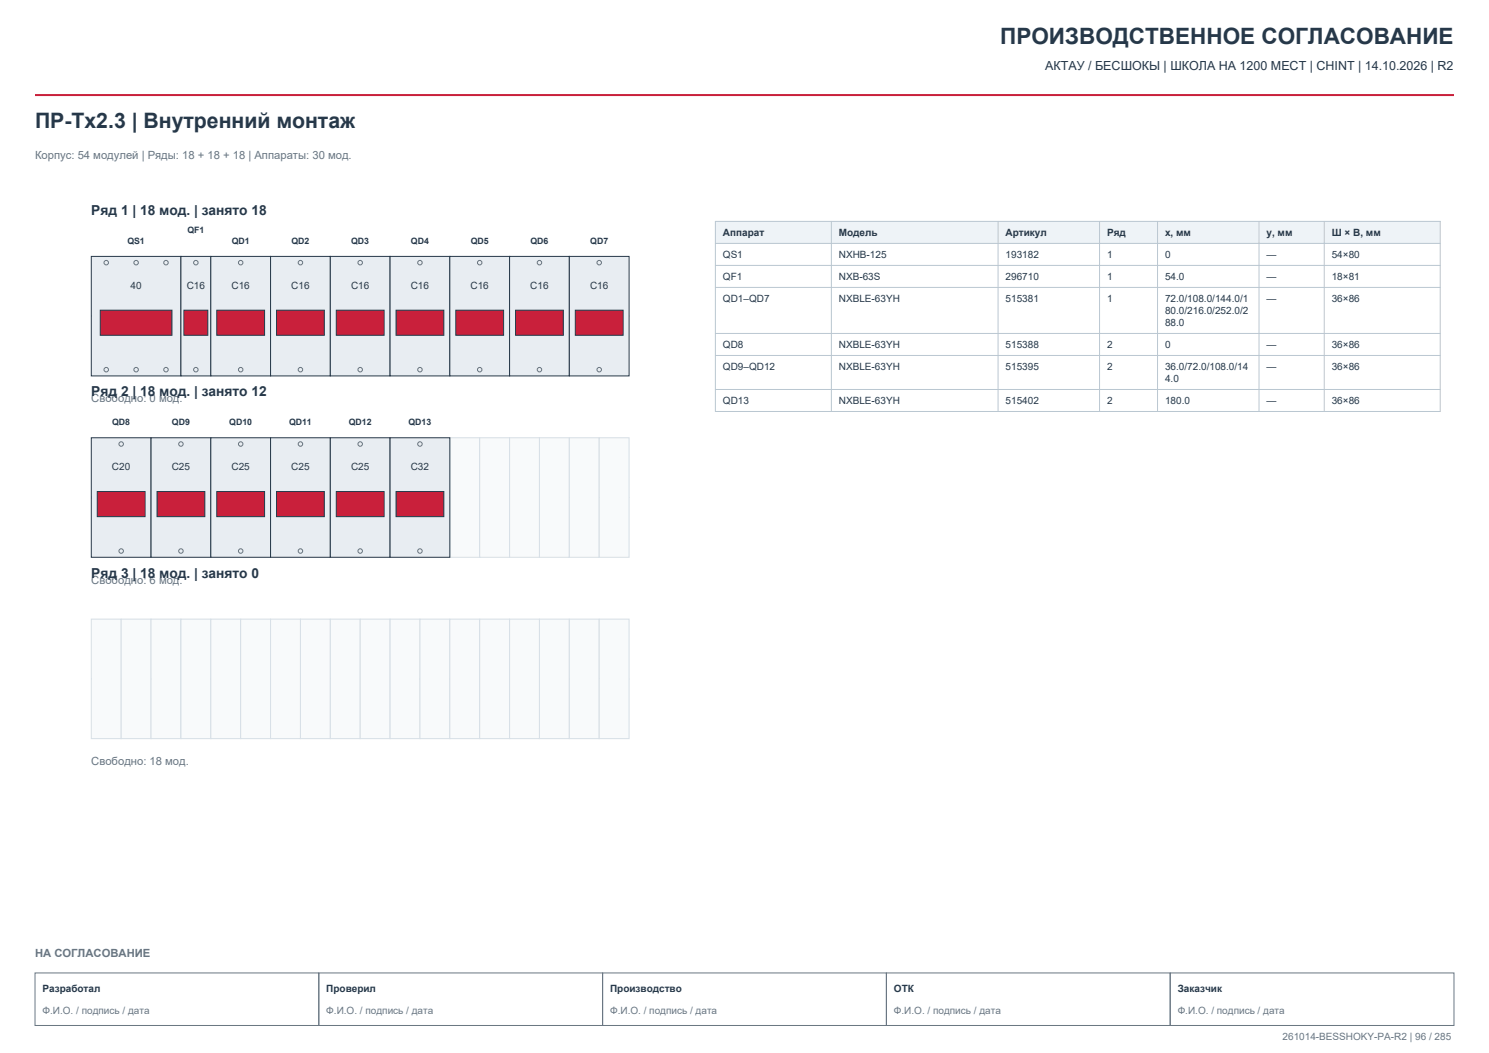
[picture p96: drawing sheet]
<svg xmlns="http://www.w3.org/2000/svg" width="420mm" height="297mm" viewBox="0 0 420 297" stroke-linecap="round" stroke-linejoin="round" font-family="sans-serif">
<defs><g id="words">
<text font-size="6.3" fill="#263849" x="282.1" y="12.3">ПРОИЗВОДСТВЕННОЕ СОГЛАСОВАНИЕ</text>
<text font-size="6" fill="#263849" x="9.9" y="36">ПР-Тх2.3 | Внутренний монтаж</text>
<g font-size="3.9" fill="#263849">
<text x="25.8" y="60.7">Ряд 1 | 18 мод. | занято 18</text>
<text x="25.8" y="111.8">Ряд 2 | 18 мод. | занято 12</text>
<text x="25.8" y="163">Ряд 3 | 18 мод. | занято 0</text>
</g>
<text font-size="3.5" fill="#263849" x="294.8" y="19.8">АКТАУ / БЕСШОКЫ | ШКОЛА НА 1200 МЕСТ | CHINT | 14.10.2026 | R2</text>
<g font-size="3.2" fill="#697681">
<text x="9.9" y="44.8">Корпус: 54 модулей | Ряды: 18 + 18 + 18 | Аппараты: 30 мод.</text>
<text x="25.8" y="113.4">Свободно: 0 мод.</text>
<text x="25.8" y="164.6">Свободно: 6 мод.</text>
<text x="25.8" y="215.7">Свободно: 18 мод.</text>
<text x="9.9" y="269.8">НА СОГЛАСОВАНИЕ</text>
</g>
<g font-size="2.8" fill="#263849">
<text x="203.9" y="66.7">Аппарат</text>
<text x="236.6" y="66.7">Модель</text>
<text x="283.6" y="66.7">Артикул</text>
<text x="312.3" y="66.7">Ряд</text>
<text x="328.6" y="66.7">x, мм</text>
<text x="357.2" y="66.7">y, мм</text>
<text x="375.6" y="66.7">Ш × В, мм</text>
<text x="203.9" y="72.9">QS1</text>
<text x="236.6" y="72.9">NXHB-125</text>
<text x="283.6" y="72.9">193182</text>
<text x="312.3" y="72.9">1</text>
<text x="328.6" y="72.9">0</text>
<text x="357.2" y="72.9">—</text>
<text x="375.6" y="72.9">54×80</text>
<text x="36.8" y="81.4">40</text>
<text x="52.7" y="81.4">C16</text>
<text x="65.3" y="81.4">C16</text>
<text x="82.2" y="81.4">C16</text>
<text x="99" y="81.4">C16</text>
<text x="115.9" y="81.4">C16</text>
<text x="132.7" y="81.4">C16</text>
<text x="149.6" y="81.4">C16</text>
<text x="166.4" y="81.4">C16</text>
<text x="203.9" y="79.1">QF1</text>
<text x="236.6" y="79.1">NXB-63S</text>
<text x="283.6" y="79.1">296710</text>
<text x="312.3" y="79.1">1</text>
<text x="328.6" y="79.1">54.0</text>
<text x="357.2" y="79.1">—</text>
<text x="375.6" y="79.1">18×81</text>
<text x="203.9" y="85.3">QD1–QD7</text>
<text x="236.6" y="85.3">NXBLE-63YH</text>
<text x="283.6" y="85.3">515381</text>
<text x="312.3" y="85.3">1</text>
<text x="328.6" y="85.3">72.0/108.0/144.0/1</text>
<text x="328.6" y="88.7">80.0/216.0/252.0/2</text>
<text x="357.2" y="85.3">—</text>
<text x="375.6" y="85.3">36×86</text>
<text x="328.6" y="92.1">88.0</text>
<text x="203.9" y="98.3">QD8</text>
<text x="236.6" y="98.3">NXBLE-63YH</text>
<text x="283.6" y="98.3">515388</text>
<text x="312.3" y="98.3">2</text>
<text x="328.6" y="98.3">0</text>
<text x="357.2" y="98.3">—</text>
<text x="375.6" y="98.3">36×86</text>
<text x="203.9" y="104.5">QD9–QD12</text>
<text x="236.6" y="104.5">NXBLE-63YH</text>
<text x="283.6" y="104.5">515395</text>
<text x="312.3" y="104.5">2</text>
<text x="328.6" y="104.5">36.0/72.0/108.0/14</text>
<text x="328.6" y="107.9">4.0</text>
<text x="357.2" y="104.5">—</text>
<text x="375.6" y="104.5">36×86</text>
<text x="203.9" y="114.1">QD13</text>
<text x="236.6" y="114.1">NXBLE-63YH</text>
<text x="283.6" y="114.1">515402</text>
<text x="312.3" y="114.1">2</text>
<text x="328.6" y="114.1">180.0</text>
<text x="357.2" y="114.1">—</text>
<text x="375.6" y="114.1">36×86</text>
<text x="31.6" y="132.6">C20</text>
<text x="48.4" y="132.6">C25</text>
<text x="65.3" y="132.6">C25</text>
<text x="82.2" y="132.6">C25</text>
<text x="99" y="132.6">C25</text>
<text x="115.9" y="132.6">C32</text>
<text x="12" y="279.7">Разработал</text>
<text x="92" y="279.7">Проверил</text>
<text x="172.1" y="279.7">Производство</text>
<text x="252.1" y="279.7">ОТК</text>
<text x="332.2" y="279.7">Заказчик</text>
</g>
<g font-size="2.8" fill="#697681">
<text x="12" y="286.1">Ф.И.О. / подпись / дата</text>
<text x="92" y="286.1">Ф.И.О. / подпись / дата</text>
<text x="172.1" y="286.1">Ф.И.О. / подпись / дата</text>
<text x="252.1" y="286.1">Ф.И.О. / подпись / дата</text>
<text x="332.2" y="286.1">Ф.И.О. / подпись / дата</text>
<text x="361.8" y="293.5">261014-BESSHOKY-PA-R2 | 96 / 285</text>
</g>
<g font-size="2.5" fill="#263849">
<text x="52.8" y="65.6">QF1</text>
<text x="35.9" y="68.8">QS1</text>
<text x="65.4" y="68.8">QD1</text>
<text x="82.2" y="68.8">QD2</text>
<text x="99.1" y="68.8">QD3</text>
<text x="115.9" y="68.8">QD4</text>
<text x="132.8" y="68.8">QD5</text>
<text x="149.6" y="68.8">QD6</text>
<text x="166.5" y="68.8">QD7</text>
<text x="31.6" y="119.9">QD8</text>
<text x="48.5" y="119.9">QD9</text>
<text x="64.7" y="119.9">QD10</text>
<text x="81.5" y="119.9">QD11</text>
<text x="98.4" y="119.9">QD12</text>
<text x="115.2" y="119.9">QD13</text>
</g>
</g></defs>
<path d="M9.9 26.8h400.2" fill="none" stroke="#c9203b" stroke-width=".56"/>
<path d="M9.9 274.4h80v14.8h-80zM89.9 274.4h80.1v14.8h-80.1zM170 274.4h80v14.8h-80zM250 274.4h80.1v14.8h-80.1zM330.1 274.4h80v14.8h-80z" fill="none" stroke="#697681" stroke-width=".28"/>
<path d="M25.8 89.2h151.6" fill="none" stroke="#697681" stroke-width=".35"/>
<path d="M25.8 72.3h25.2v33.7h-25.2z" fill-rule="evenodd" fill="#e8edf2" stroke="#263849" stroke-width=".28"/>
<g fill="none" stroke="#697681" stroke-width=".28">
<circle cx="30" cy="74.1" r=".64"/>
<circle cx="38.4" cy="74.1" r=".64"/>
<circle cx="46.8" cy="74.1" r=".64"/>
<circle cx="30" cy="104.3" r=".64"/>
<circle cx="38.4" cy="104.3" r=".64"/>
<circle cx="46.8" cy="104.3" r=".64"/>
</g>
<path d="M28.3 87.5h20.2v7.1h-20.2z" fill-rule="evenodd" fill="#c9203b" stroke="#263849" stroke-width=".28"/>
<path d="M51 72.3h8.5v33.7h-8.5z" fill-rule="evenodd" fill="#e8edf2" stroke="#263849" stroke-width=".28"/>
<g fill="none" stroke="#697681" stroke-width=".28">
<circle cx="55.2" cy="74.1" r=".64"/>
<circle cx="55.2" cy="104.3" r=".64"/>
</g>
<path d="M51.9 87.5h6.7v7.1h-6.7z" fill-rule="evenodd" fill="#c9203b" stroke="#263849" stroke-width=".28"/>
<path d="M59.5 72.3h16.8v33.7h-16.8z" fill-rule="evenodd" fill="#e8edf2" stroke="#263849" stroke-width=".28"/>
<g fill="none" stroke="#697681" stroke-width=".28">
<circle cx="67.9" cy="74.1" r=".64"/>
<circle cx="67.9" cy="104.3" r=".64"/>
</g>
<path d="M61.1 87.5h13.5v7.1h-13.5z" fill-rule="evenodd" fill="#c9203b" stroke="#263849" stroke-width=".28"/>
<path d="M76.3 72.3h16.9v33.7h-16.9z" fill-rule="evenodd" fill="#e8edf2" stroke="#263849" stroke-width=".28"/>
<g fill="none" stroke="#697681" stroke-width=".28">
<circle cx="84.7" cy="74.1" r=".64"/>
<circle cx="84.7" cy="104.3" r=".64"/>
</g>
<path d="M78 87.5h13.5v7.1h-13.5z" fill-rule="evenodd" fill="#c9203b" stroke="#263849" stroke-width=".28"/>
<path d="M93.2 72.3h16.8v33.7h-16.8z" fill-rule="evenodd" fill="#e8edf2" stroke="#263849" stroke-width=".28"/>
<g fill="none" stroke="#697681" stroke-width=".28">
<circle cx="101.6" cy="74.1" r=".64"/>
<circle cx="101.6" cy="104.3" r=".64"/>
</g>
<path d="M94.9 87.5h13.4v7.1h-13.4z" fill-rule="evenodd" fill="#c9203b" stroke="#263849" stroke-width=".28"/>
<path d="M110 72.3h16.9v33.7h-16.9z" fill-rule="evenodd" fill="#e8edf2" stroke="#263849" stroke-width=".28"/>
<g fill="none" stroke="#697681" stroke-width=".28">
<circle cx="118.5" cy="74.1" r=".64"/>
<circle cx="118.5" cy="104.3" r=".64"/>
</g>
<path d="M111.7 87.5h13.5v7.1h-13.5z" fill-rule="evenodd" fill="#c9203b" stroke="#263849" stroke-width=".28"/>
<path d="M126.9 72.3h16.8v33.7h-16.8z" fill-rule="evenodd" fill="#e8edf2" stroke="#263849" stroke-width=".28"/>
<g fill="none" stroke="#697681" stroke-width=".28">
<circle cx="135.3" cy="74.1" r=".64"/>
<circle cx="135.3" cy="104.3" r=".64"/>
</g>
<path d="M128.6 87.5h13.5v7.1h-13.5z" fill-rule="evenodd" fill="#c9203b" stroke="#263849" stroke-width=".28"/>
<path d="M143.7 72.3h16.9v33.7h-16.9z" fill-rule="evenodd" fill="#e8edf2" stroke="#263849" stroke-width=".28"/>
<g fill="none" stroke="#697681" stroke-width=".28">
<circle cx="152.2" cy="74.1" r=".64"/>
<circle cx="152.2" cy="104.3" r=".64"/>
</g>
<path d="M145.4 87.5h13.5v7.1h-13.5z" fill-rule="evenodd" fill="#c9203b" stroke="#263849" stroke-width=".28"/>
<path d="M160.6 72.3h16.8v33.7h-16.8z" fill-rule="evenodd" fill="#e8edf2" stroke="#263849" stroke-width=".28"/>
<g fill="none" stroke="#697681" stroke-width=".28">
<circle cx="169" cy="74.1" r=".64"/>
<circle cx="169" cy="104.3" r=".64"/>
</g>
<path d="M162.3 87.5h13.5v7.1h-13.5z" fill-rule="evenodd" fill="#c9203b" stroke="#263849" stroke-width=".28"/>
<path d="M25.8 140.3h151.6" fill="none" stroke="#697681" stroke-width=".35"/>
<g fill="#f8fafb" stroke="#d6dfe6" stroke-width=".28">
<path d="M126.9 123.5h8.4v33.7h-8.4z" fill-rule="evenodd"/>
<path d="M135.3 123.5h8.4v33.7h-8.4z" fill-rule="evenodd"/>
<path d="M143.7 123.5h8.5v33.7h-8.5z" fill-rule="evenodd"/>
<path d="M152.2 123.5h8.4v33.7h-8.4z" fill-rule="evenodd"/>
<path d="M160.6 123.5h8.4v33.7h-8.4z" fill-rule="evenodd"/>
<path d="M169 123.5h8.4v33.7h-8.4z" fill-rule="evenodd"/>
</g>
<path d="M25.8 123.5h16.8v33.7h-16.8z" fill-rule="evenodd" fill="#e8edf2" stroke="#263849" stroke-width=".28"/>
<g fill="none" stroke="#697681" stroke-width=".28">
<circle cx="34.2" cy="125.2" r=".64"/>
<circle cx="34.2" cy="155.4" r=".64"/>
</g>
<path d="M27.4 138.6h13.5v7.1h-13.5z" fill-rule="evenodd" fill="#c9203b" stroke="#263849" stroke-width=".28"/>
<path d="M42.6 123.5h16.9v33.7h-16.9z" fill-rule="evenodd" fill="#e8edf2" stroke="#263849" stroke-width=".28"/>
<g fill="none" stroke="#697681" stroke-width=".28">
<circle cx="51" cy="125.2" r=".64"/>
<circle cx="51" cy="155.4" r=".64"/>
</g>
<path d="M44.3 138.6h13.5v7.1h-13.5z" fill-rule="evenodd" fill="#c9203b" stroke="#263849" stroke-width=".28"/>
<path d="M59.5 123.5h16.8v33.7h-16.8z" fill-rule="evenodd" fill="#e8edf2" stroke="#263849" stroke-width=".28"/>
<g fill="none" stroke="#697681" stroke-width=".28">
<circle cx="67.9" cy="125.2" r=".64"/>
<circle cx="67.9" cy="155.4" r=".64"/>
</g>
<path d="M61.1 138.6h13.5v7.1h-13.5z" fill-rule="evenodd" fill="#c9203b" stroke="#263849" stroke-width=".28"/>
<path d="M76.3 123.5h16.9v33.7h-16.9z" fill-rule="evenodd" fill="#e8edf2" stroke="#263849" stroke-width=".28"/>
<g fill="none" stroke="#697681" stroke-width=".28">
<circle cx="84.7" cy="125.2" r=".64"/>
<circle cx="84.7" cy="155.4" r=".64"/>
</g>
<path d="M78 138.6h13.5v7.1h-13.5z" fill-rule="evenodd" fill="#c9203b" stroke="#263849" stroke-width=".28"/>
<path d="M93.2 123.5h16.8v33.7h-16.8z" fill-rule="evenodd" fill="#e8edf2" stroke="#263849" stroke-width=".28"/>
<g fill="none" stroke="#697681" stroke-width=".28">
<circle cx="101.6" cy="125.2" r=".64"/>
<circle cx="101.6" cy="155.4" r=".64"/>
</g>
<path d="M94.9 138.6h13.4v7.1h-13.4z" fill-rule="evenodd" fill="#c9203b" stroke="#263849" stroke-width=".28"/>
<path d="M110 123.5h16.9v33.7h-16.9z" fill-rule="evenodd" fill="#e8edf2" stroke="#263849" stroke-width=".28"/>
<g fill="none" stroke="#697681" stroke-width=".28">
<circle cx="118.5" cy="125.2" r=".64"/>
<circle cx="118.5" cy="155.4" r=".64"/>
</g>
<path d="M111.7 138.6h13.5v7.1h-13.5z" fill-rule="evenodd" fill="#c9203b" stroke="#263849" stroke-width=".28"/>
<path d="M25.8 191.5h151.6" fill="none" stroke="#697681" stroke-width=".35"/>
<g fill="#f8fafb" stroke="#d6dfe6" stroke-width=".28">
<path d="M25.8 174.6h8.4v33.7h-8.4z" fill-rule="evenodd"/>
<path d="M34.2 174.6h8.4v33.7h-8.4z" fill-rule="evenodd"/>
<path d="M42.6 174.6h8.4v33.7h-8.4z" fill-rule="evenodd"/>
<path d="M51 174.6h8.5v33.7h-8.5z" fill-rule="evenodd"/>
<path d="M59.5 174.6h8.4v33.7h-8.4z" fill-rule="evenodd"/>
<path d="M67.9 174.6h8.4v33.7h-8.4z" fill-rule="evenodd"/>
<path d="M76.3 174.6h8.4v33.7h-8.4z" fill-rule="evenodd"/>
<path d="M84.7 174.6h8.5v33.7h-8.5z" fill-rule="evenodd"/>
<path d="M93.2 174.6h8.4v33.7h-8.4z" fill-rule="evenodd"/>
<path d="M101.6 174.6h8.4v33.7h-8.4z" fill-rule="evenodd"/>
<path d="M110 174.6h8.5v33.7h-8.5z" fill-rule="evenodd"/>
<path d="M118.5 174.6h8.4v33.7h-8.4z" fill-rule="evenodd"/>
<path d="M126.9 174.6h8.4v33.7h-8.4z" fill-rule="evenodd"/>
<path d="M135.3 174.6h8.4v33.7h-8.4z" fill-rule="evenodd"/>
<path d="M143.7 174.6h8.5v33.7h-8.5z" fill-rule="evenodd"/>
<path d="M152.2 174.6h8.4v33.7h-8.4z" fill-rule="evenodd"/>
<path d="M160.6 174.6h8.4v33.7h-8.4z" fill-rule="evenodd"/>
<path d="M169 174.6h8.4v33.7h-8.4z" fill-rule="evenodd"/>
</g>
<path d="M201.8 62.4h204.4v6.3h-204.4z" fill-rule="evenodd" fill="#eef3f7"/>
<g fill="none" stroke="#bac7d1" stroke-width=".28">
<path d="M201.8 62.4h204.4v53.7h-204.4zM201.8 68.7h204.4M201.8 74.9h204.4M234.5 62.4v53.7M281.5 62.4v53.7M310.1 62.4v53.7M326.5 62.4v53.7M355.1 62.4v53.7M373.5 62.4v53.7M201.8 81.1h204.4M201.8 94.1h204.4M201.8 100.3h204.4"/>
<path d="M201.8 109.9h204.4"/>
</g>
<use href="#words"/>
</svg>
